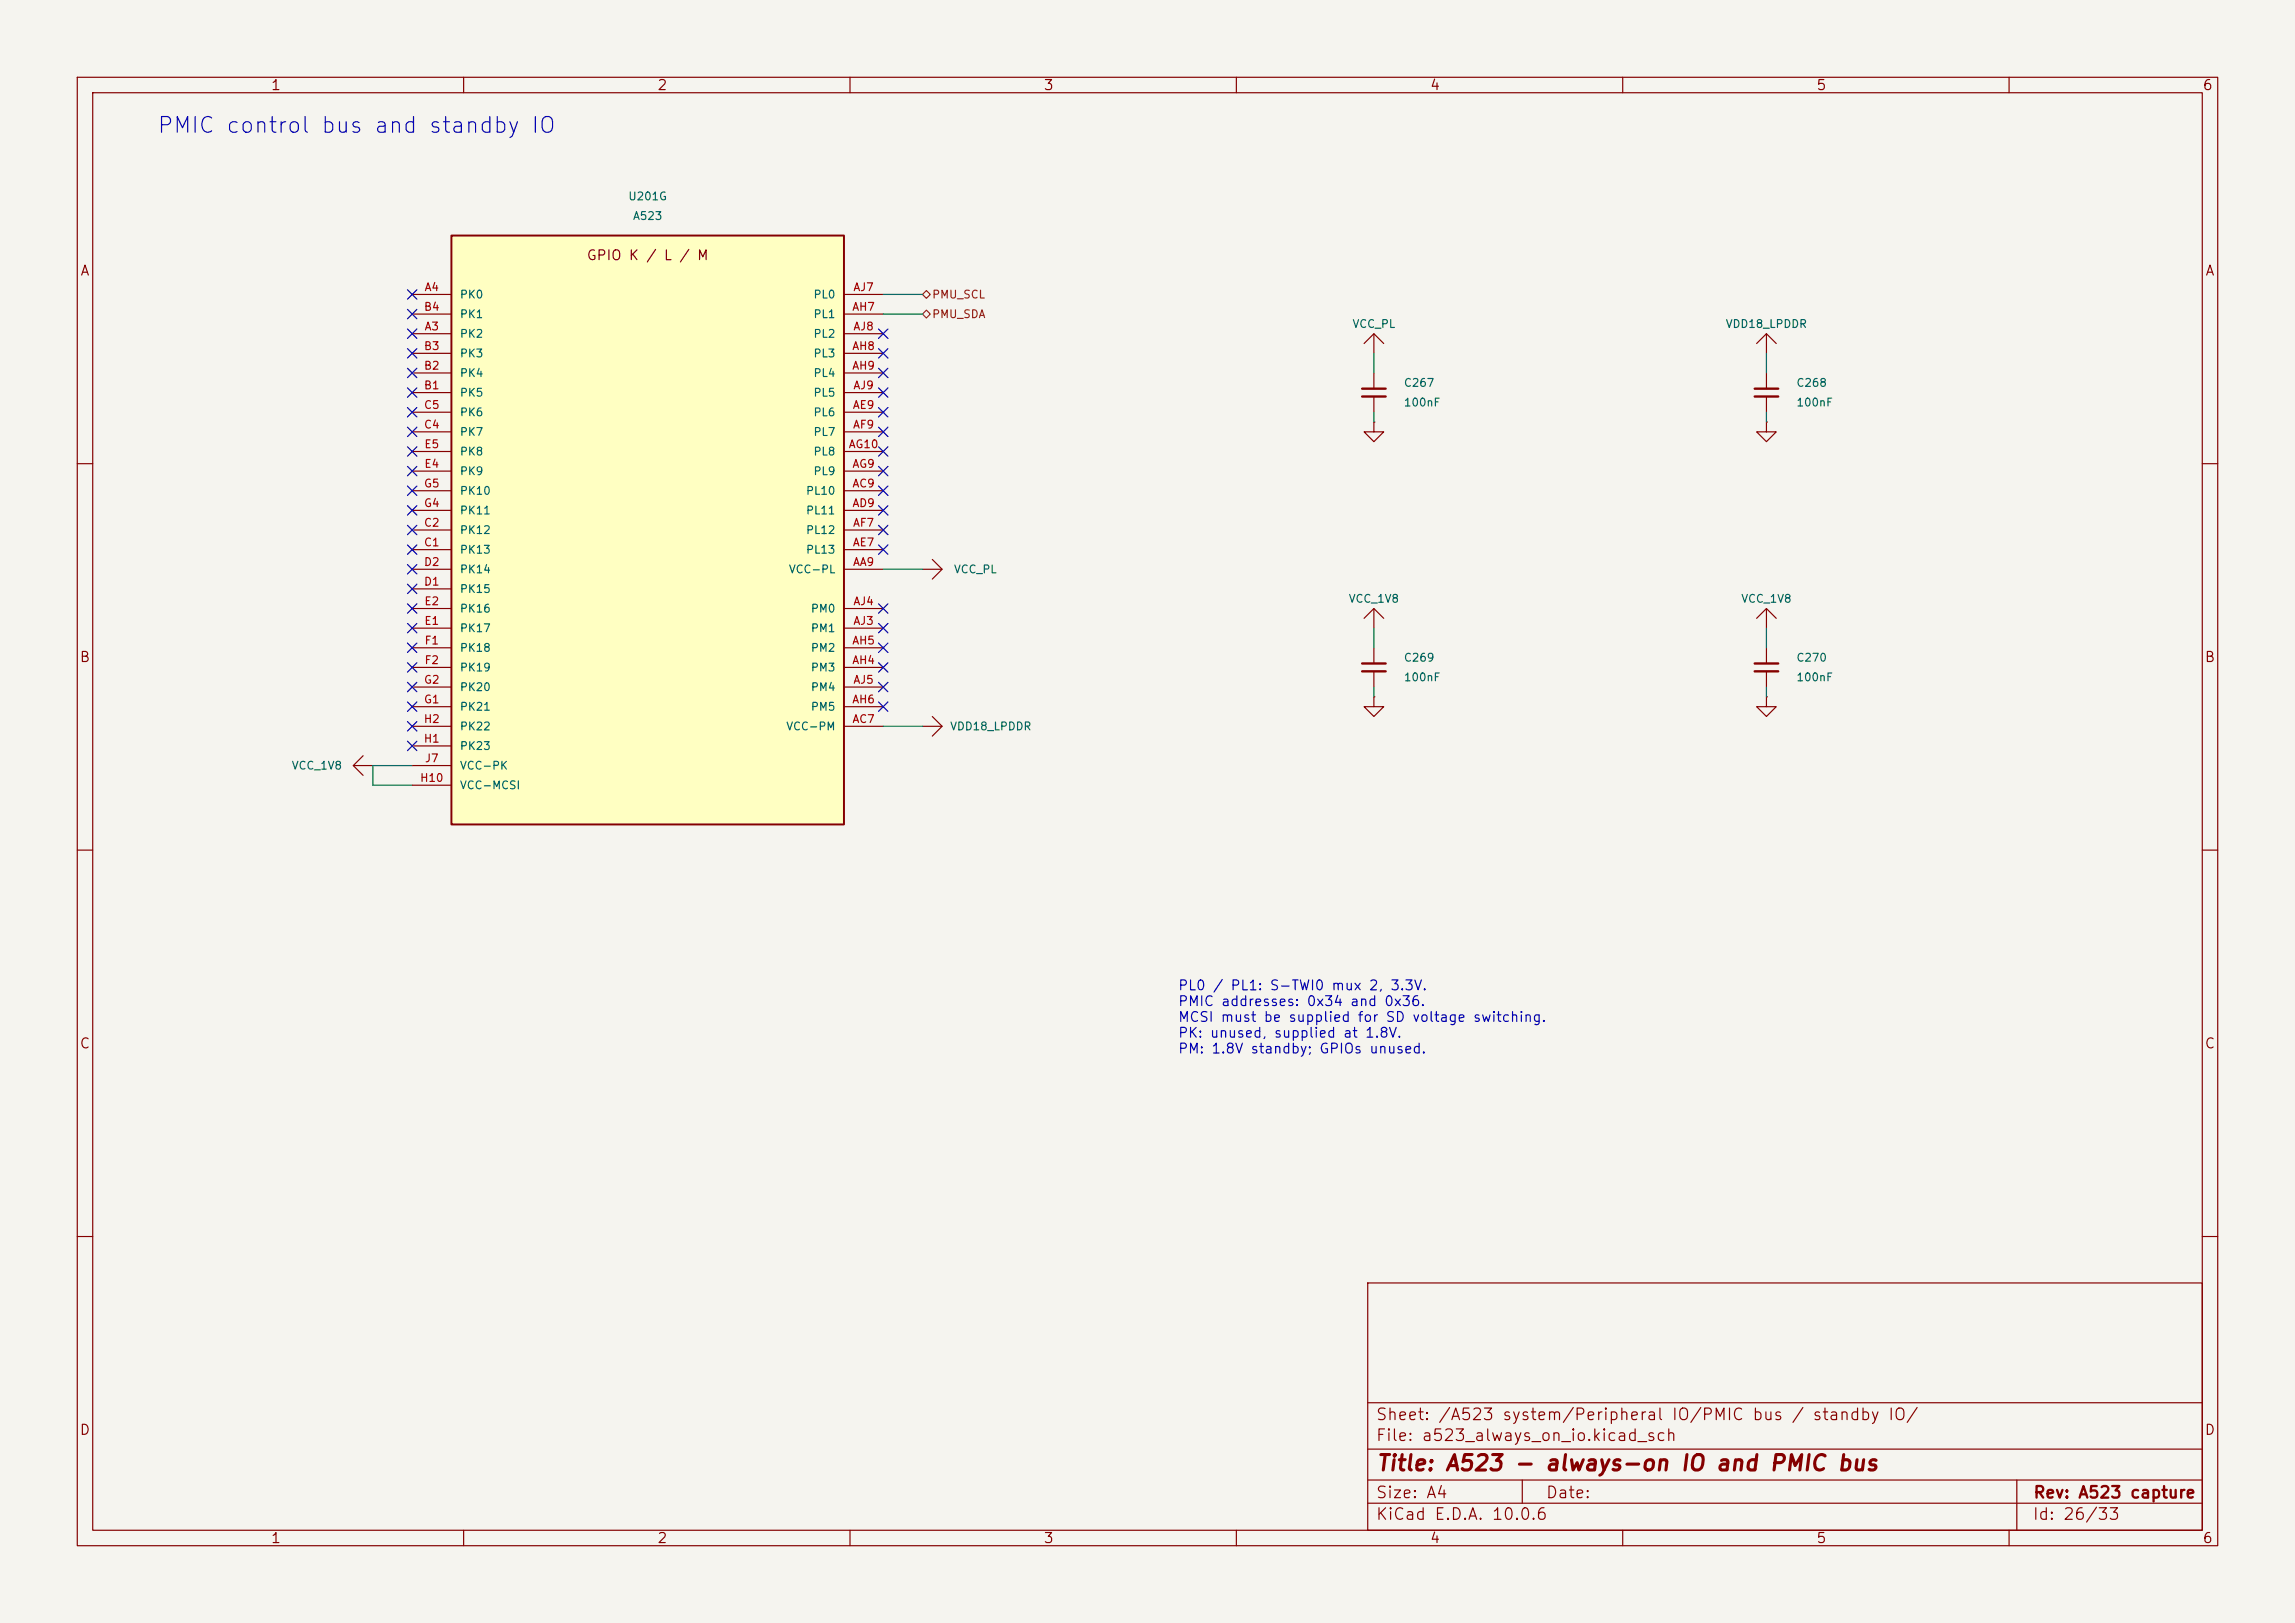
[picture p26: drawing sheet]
<svg xmlns="http://www.w3.org/2000/svg" width="297mm" height="210mm" viewBox="0 0 297 210" stroke-linecap="round" stroke-linejoin="round" font-family="sans-serif">
<defs><g id="words">
<text font-size="2" fill="#0000c2" x="20.2" y="17.7">PMIC control bus and standby IO</text>
<text font-size="2" fill="#840000" x="178" y="190.8">Title: A523 - always-on IO and PMIC bus</text>
<g font-size="1.5" fill="#840000">
<text x="178" y="184.1">Sheet: /A523 system/Peripheral IO/PMIC bus / standby IO/</text>
<text x="178" y="186.8">File: a523_always_on_io.kicad_sch</text>
<text x="178" y="197">KiCad E.D.A. 10.0.6</text>
<text x="178" y="194.2">Size: A4</text>
<text x="200" y="194.2">Date:</text>
<text x="263" y="197">Id: 26/33</text>
<text x="263" y="194.2">Rev: A523 capture</text>
</g>
<g font-size="1.3" fill="#840000">
<text x="35" y="12">1</text>
<text x="85" y="12">2</text>
<text x="135" y="12">3</text>
<text x="185" y="12">4</text>
<text x="235" y="12">5</text>
<text x="285" y="12">6</text>
<text x="10.3" y="36">A</text>
<text x="75.8" y="34">GPIO K / L / M</text>
<text x="285.3" y="36">A</text>
<text x="10.2" y="86">B</text>
<text x="285.2" y="86">B</text>
<text x="10.2" y="136">C</text>
<text x="285.2" y="136">C</text>
<text x="10.2" y="186">D</text>
<text x="285.2" y="186">D</text>
<text x="35" y="200">1</text>
<text x="85" y="200">2</text>
<text x="135" y="200">3</text>
<text x="185" y="200">4</text>
<text x="235" y="200">5</text>
<text x="285" y="200">6</text>
</g>
<g font-size="1.3" fill="#0000c2">
<text x="152.4" y="128.5">PL0 / PL1: S-TWI0 mux 2, 3.3V.</text>
<text x="152.4" y="130.5">PMIC addresses: 0x34 and 0x36.</text>
<text x="152.4" y="132.5">MCSI must be supplied for SD voltage switching.</text>
<text x="152.4" y="134.6">PK: unused, supplied at 1.8V.</text>
<text x="152.4" y="136.6">PM: 1.8V standby; GPIOs unused.</text>
</g>
<g font-size="1" fill="#006464">
<text x="81.2" y="26.2">U201G</text>
<text x="81.8" y="28.7">A523</text>
<text x="59.4" y="38.9">PK0</text>
<text x="59.4" y="41.4">PK1</text>
<text x="105.2" y="41.4">PL1</text>
<text x="105.2" y="38.9">PL0</text>
<text x="59.4" y="43.9">PK2</text>
<text x="59.4" y="46.5">PK3</text>
<text x="105.2" y="46.5">PL3</text>
<text x="105.2" y="43.9">PL2</text>
<text x="174.9" y="42.7">VCC_PL</text>
<text x="223.2" y="42.7">VDD18_LPDDR</text>
<text x="59.4" y="51.6">PK5</text>
<text x="59.4" y="49">PK4</text>
<text x="105.2" y="49">PL4</text>
<text x="105.2" y="51.6">PL5</text>
<text x="181.6" y="50.3">C267</text>
<text x="181.6" y="52.8">100nF</text>
<text x="232.4" y="50.3">C268</text>
<text x="232.4" y="52.8">100nF</text>
<text x="59.4" y="56.6">PK7</text>
<text x="59.4" y="54.1">PK6</text>
<text x="59.4" y="59.2">PK8</text>
<text x="105.2" y="54.1">PL6</text>
<text x="105.2" y="56.6">PL7</text>
<text x="105.2" y="59.2">PL8</text>
<text x="59.4" y="61.7">PK9</text>
<text x="59.4" y="64.3">PK10</text>
<text x="104.2" y="64.3">PL10</text>
<text x="105.2" y="61.7">PL9</text>
<text x="59.4" y="71.9">PK13</text>
<text x="59.4" y="69.3">PK12</text>
<text x="59.4" y="66.8">PK11</text>
<text x="104.2" y="66.8">PL11</text>
<text x="104.2" y="71.9">PL13</text>
<text x="104.2" y="69.3">PL12</text>
<text x="59.4" y="77">PK15</text>
<text x="59.4" y="74.4">PK14</text>
<text x="102" y="74.4">VCC-PL</text>
<text x="123.4" y="74.4">VCC_PL</text>
<text x="59.4" y="82">PK17</text>
<text x="59.4" y="79.5">PK16</text>
<text x="104.9" y="82">PM1</text>
<text x="104.9" y="79.5">PM0</text>
<text x="174.5" y="78.2">VCC_1V8</text>
<text x="225.3" y="78.2">VCC_1V8</text>
<text x="59.4" y="84.6">PK18</text>
<text x="59.4" y="87.1">PK19</text>
<text x="59.4" y="89.7">PK20</text>
<text x="104.9" y="87.1">PM3</text>
<text x="104.9" y="84.6">PM2</text>
<text x="104.9" y="89.7">PM4</text>
<text x="181.6" y="85.9">C269</text>
<text x="181.6" y="88.4">100nF</text>
<text x="232.4" y="85.9">C270</text>
<text x="232.4" y="88.4">100nF</text>
<text x="59.4" y="92.2">PK21</text>
<text x="59.4" y="94.7">PK22</text>
<text x="101.7" y="94.7">VCC-PM</text>
<text x="104.9" y="92.2">PM5</text>
<text x="122.9" y="94.7">VDD18_LPDDR</text>
<text x="37.7" y="99.8">VCC_1V8</text>
<text x="59.4" y="97.3">PK23</text>
<text x="59.4" y="99.8">VCC-PK</text>
<text x="59.4" y="102.4">VCC-MCSI</text>
</g>
<g font-size="1" fill="#a90000">
<text x="54.8" y="40.5">B4</text>
<text x="54.9" y="37.9">A4</text>
<text x="110.2" y="40.5">AH7</text>
<text x="110.4" y="37.9">AJ7</text>
<text x="54.8" y="45.5">B3</text>
<text x="54.9" y="43">A3</text>
<text x="110.2" y="45.5">AH8</text>
<text x="110.4" y="43">AJ8</text>
<text x="54.8" y="50.6">B1</text>
<text x="54.8" y="48.1">B2</text>
<text x="54.8" y="53.2">C5</text>
<text x="110.2" y="48.1">AH9</text>
<text x="110.3" y="53.2">AE9</text>
<text x="110.4" y="50.6">AJ9</text>
<text x="54.8" y="55.7">C4</text>
<text x="54.8" y="58.2">E5</text>
<text x="109.7" y="58.2">AG10</text>
<text x="110.3" y="55.7">AF9</text>
<text x="54.8" y="65.9">G4</text>
<text x="54.8" y="63.3">G5</text>
<text x="54.8" y="60.8">E4</text>
<text x="110.2" y="63.3">AC9</text>
<text x="110.2" y="65.9">AD9</text>
<text x="110.2" y="60.8">AG9</text>
<text x="54.8" y="70.9">C1</text>
<text x="54.8" y="68.4">C2</text>
<text x="110.3" y="70.9">AE7</text>
<text x="110.3" y="68.4">AF7</text>
<text x="54.8" y="76">D1</text>
<text x="54.8" y="73.5">D2</text>
<text x="110.3" y="73.5">AA9</text>
<text x="54.8" y="81.1">E1</text>
<text x="54.8" y="78.6">E2</text>
<text x="54.9" y="83.6">F1</text>
<text x="110.2" y="83.6">AH5</text>
<text x="110.4" y="81.1">AJ3</text>
<text x="110.4" y="78.6">AJ4</text>
<text x="54.8" y="88.7">G2</text>
<text x="54.9" y="86.2">F2</text>
<text x="110.2" y="86.2">AH4</text>
<text x="110.4" y="88.7">AJ5</text>
<text x="54.8" y="93.8">H2</text>
<text x="54.8" y="91.3">G1</text>
<text x="110.2" y="91.3">AH6</text>
<text x="110.2" y="93.8">AC7</text>
<text x="54.3" y="101.4">H10</text>
<text x="54.8" y="96.3">H1</text>
<text x="54.9" y="98.9">J7</text>
</g>
<g font-size="1" fill="#725600">
<text x="120.5" y="38.9">PMU_SCL</text>
<text x="120.5" y="41.4">PMU_SDA</text>
</g>
</g></defs>
<path d="M0 0h297v210h-297z" fill="#f5f4ef" stroke="#f5f4ef" stroke-width=".13"/>
<g fill="none" stroke="#840000" stroke-width=".15">
<path d="M10 10h277v190h-277zM12 12h273v186h-273zM60 10v2M110 10v2M160 10v2M210 10v2M260 10v2M176.5 44.5l1.3-1.3 1.3 1.3M177.8 54.6v1.3h1.3l-1.3 1.3-1.3-1.3h1.3M177.8 54.6h.1M177.8 43.2v2.5M177.8 48.3v2"/>
<path d="M177.8 51.3v2M228.6 48.3v2M228.6 51.3v2M10 60h2M119.4 73.7h2.5M120.6 72.4l1.3 1.3-1.3 1.2M177.8 78.7v2.6M228.6 78.7v2.6M285 60h2M45.7 99.1h2.6M47 97.8l-1.3 1.3 1.3 1.2M119.4 94h2.5"/>
<path d="M120.6 92.7l1.3 1.3-1.3 1.3M176.5 80l1.3-1.3 1.3 1.3M177.8 90.2v1.2h1.3l-1.3 1.3-1.3-1.3h1.3M177.8 90.2h.1M177.8 83.8v2.1M177.8 86.9v2M227.3 80l1.3-1.3 1.3 1.3M228.6 90.2v1.2h1.3l-1.3 1.3-1.3-1.3h1.3M228.6 90.2h.1M228.6 83.8v2.1M228.6 86.9v2M10 110h2"/>
<path d="M285 110h2M10 160h2M177 166h108v32h-108zM285 160h2M60 198v2M110 198v2M160 198v2M177 194.5h108M177 191.5h108M177 187.5h108M177 181.5h108M197 191.5v3"/>
<path d="M210 198v2M260 198v2M261 191.5v6.5"/>
</g>
<path d="M176.3 50.3h3M176.3 51.3h3M227.1 50.3h3M227.1 51.3h3M176.3 85.9h3M176.3 86.9h3M227.1 85.9h3M227.1 86.9h3" fill="none" stroke="#840000" stroke-width=".3"/>
<path d="M58.4 30.5h50.8v76.2h-50.8z" fill="#ffffc2"/>
<path d="M58.4 30.5h50.8v76.2h-50.8z" fill="none" stroke="#840000" stroke-width=".25"/>
<g fill="none" stroke="#840000" stroke-width=".15">
<path d="M53.3 38.1h5.1M109.2 38.1h5.1M53.3 43.2h5.1M53.3 53.3h5.1M53.3 55.9h5.1M53.3 58.4h5.1M53.3 40.6h5.1M53.3 45.7h5.1M53.3 48.3h5.1M53.3 50.8h5.1M109.2 43.2h5.1M109.2 53.3h5.1"/>
<path d="M109.2 55.9h5.1M109.2 58.4h5.1M109.2 40.6h5.1M109.2 45.7h5.1M109.2 48.3h5.1M109.2 50.8h5.1M227.3 44.5l1.3-1.3 1.3 1.3M228.6 54.6v1.3h1.3l-1.3 1.3-1.3-1.3h1.3M228.6 54.6h.1M228.6 43.2v2.5M53.3 73.7h5.1M53.3 63.5h5.1"/>
<path d="M53.3 66h5.1M53.3 71.1h5.1M53.3 68.6h5.1M53.3 61h5.1M53.3 78.7h5.1M53.3 76.2h5.1M109.2 73.7h5.1M109.2 63.5h5.1M109.2 66h5.1M109.2 71.1h5.1M109.2 68.6h5.1M109.2 61h5.1"/>
<path d="M109.2 78.7h5.1M53.3 94h5.1M53.3 86.4h5.1M53.3 83.8h5.1M53.3 91.4h5.1M53.3 81.3h5.1M53.3 88.9h5.1M53.3 96.5h5.1M53.3 99.1h5.1M109.2 94h5.1M109.2 86.4h5.1M109.2 83.8h5.1"/>
<path d="M109.2 91.4h5.1M109.2 81.3h5.1M109.2 88.9h5.1M53.3 101.6h5.1"/>
</g>
<path d="M119.4 38.1l.5-.5 .5 .5-.5 .5zM119.4 40.6l.5-.5 .5 .5-.5 .5z" fill="none" stroke="#725600" stroke-width=".15"/>
<g fill="none" stroke="#009600" stroke-width=".15">
<path d="M114.3 38.1h5.1M114.3 40.6h5.1M177.8 45.7v2.6M177.8 53.3v1.3M228.6 45.7v2.6M228.6 53.3v1.3M114.3 73.7h5.1M53.3 99.1h-5v2.5h5M114.3 94h5.1M177.8 81.3v2.5M177.8 88.9v1.3M228.6 81.3v2.5"/>
<path d="M228.6 88.9v1.3"/>
</g>
<g fill="none" stroke="#000084" stroke-width=".15">
<path d="M52.7 37.5l1.2 1.2M53.9 37.5l-1.2 1.2M52.7 50.2l1.2 1.2M52.7 40l1.2 1.2M52.7 42.6l1.2 1.2M52.7 45.1l1.2 1.2M52.7 47.7l1.2 1.2M52.7 55.3l1.2 1.2M52.7 57.8l1.2 1.2M52.7 52.7l1.2 1.2M53.9 50.2l-1.2 1.2M53.9 40l-1.2 1.2"/>
<path d="M53.9 42.6l-1.2 1.2M53.9 45.1l-1.2 1.2M53.9 47.7l-1.2 1.2M53.9 55.3l-1.2 1.2M53.9 57.8l-1.2 1.2M53.9 52.7l-1.2 1.2M113.7 47.7l1.2 1.2M113.7 42.6l1.2 1.2M113.7 52.7l1.2 1.2M113.7 45.1l1.2 1.2M113.7 57.8l1.2 1.2M113.7 50.2l1.2 1.2"/>
<path d="M113.7 55.3l1.2 1.2M114.9 47.7l-1.2 1.2M114.9 42.6l-1.2 1.2M114.9 52.7l-1.2 1.2M114.9 45.1l-1.2 1.2M114.9 57.8l-1.2 1.2M114.9 50.2l-1.2 1.2M114.9 55.3l-1.2 1.2M52.7 78.1l1.2 1.2M52.7 62.9l1.2 1.2M52.7 75.6l1.2 1.2M52.7 70.5l1.2 1.2"/>
<path d="M52.7 68l1.2 1.2M52.7 73.1l1.2 1.2M52.7 65.4l1.2 1.2M52.7 60.4l1.2 1.2M53.9 78.1l-1.2 1.2M53.9 62.9l-1.2 1.2M53.9 75.6l-1.2 1.2M53.9 70.5l-1.2 1.2M53.9 68l-1.2 1.2M53.9 73.1l-1.2 1.2M53.9 65.4l-1.2 1.2M53.9 60.4l-1.2 1.2"/>
<path d="M113.7 60.4l1.2 1.2M113.7 65.4l1.2 1.2M113.7 62.9l1.2 1.2M113.7 68l1.2 1.2M113.7 70.5l1.2 1.2M113.7 78.1l1.2 1.2M114.9 60.4l-1.2 1.2M114.9 65.4l-1.2 1.2M114.9 62.9l-1.2 1.2M114.9 68l-1.2 1.2M114.9 70.5l-1.2 1.2M114.9 78.1l-1.2 1.2"/>
<path d="M52.7 85.8l1.2 1.2M52.7 88.3l1.2 1.2M52.7 83.2l1.2 1.2M52.7 90.8l1.2 1.2M52.7 80.7l1.2 1.2M52.7 95.9l1.2 1.2M52.7 93.4l1.2 1.2M53.9 85.8l-1.2 1.2M53.9 88.3l-1.2 1.2M53.9 83.2l-1.2 1.2M53.9 90.8l-1.2 1.2M53.9 80.7l-1.2 1.2"/>
<path d="M53.9 95.9l-1.2 1.2M53.9 93.4l-1.2 1.2M113.7 83.2l1.2 1.2M113.7 80.7l1.2 1.2M113.7 88.3l1.2 1.2M113.7 90.8l1.2 1.2M113.7 85.8l1.2 1.2M114.9 83.2l-1.2 1.2M114.9 80.7l-1.2 1.2M114.9 88.3l-1.2 1.2M114.9 90.8l-1.2 1.2M114.9 85.8l-1.2 1.2"/>
</g>
<use href="#words"/>
</svg>
